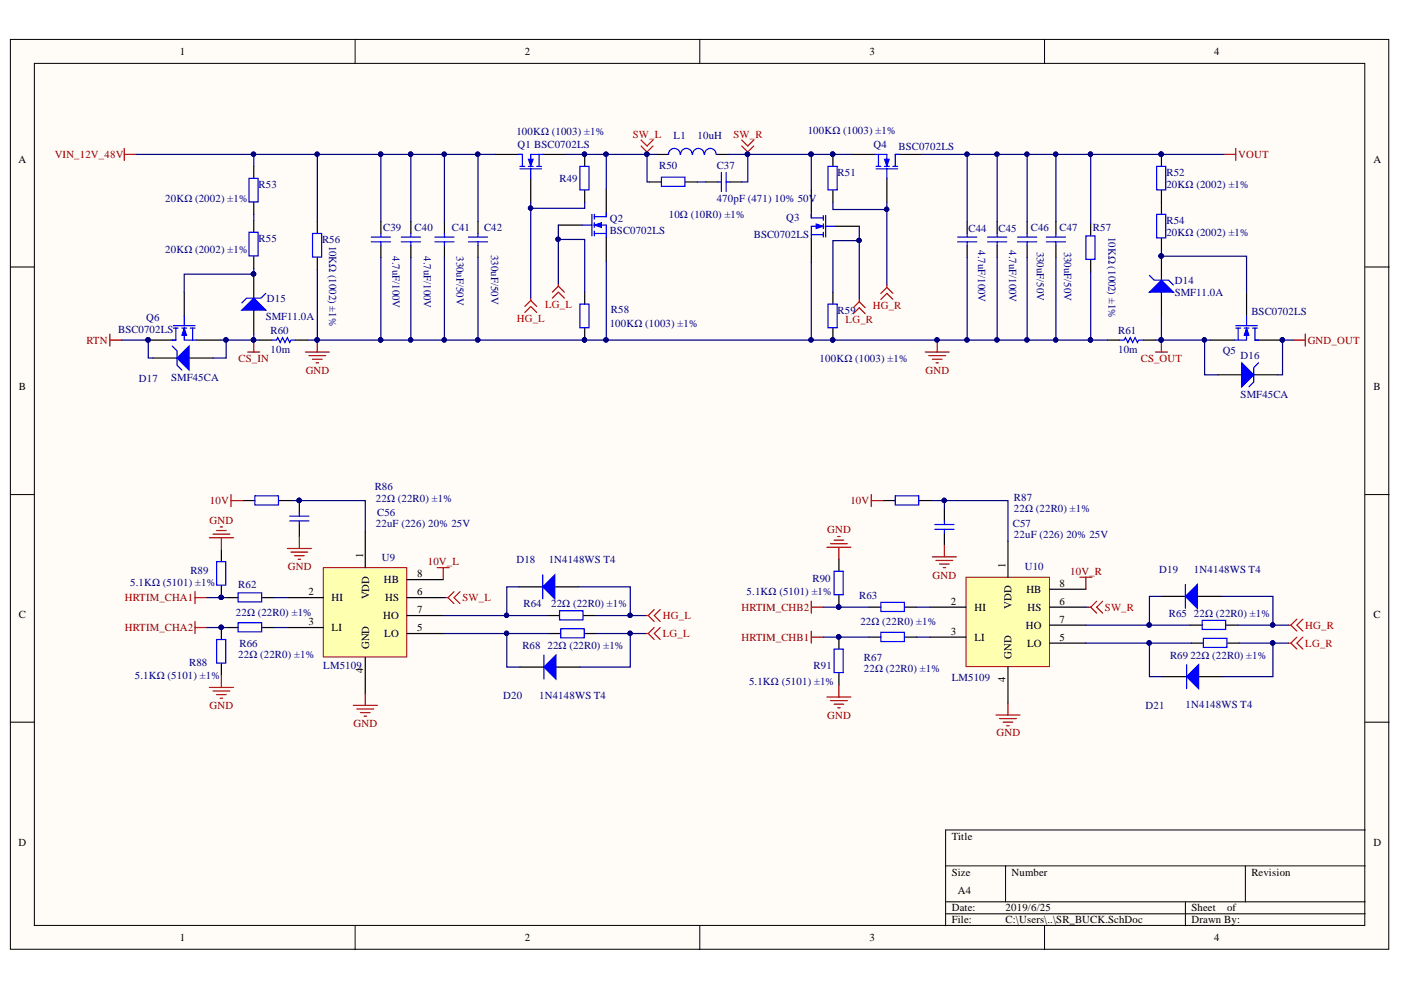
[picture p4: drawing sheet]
<svg xmlns="http://www.w3.org/2000/svg" width="297mm" height="210mm" viewBox="0 0 297 210" stroke-linecap="round" stroke-linejoin="round" font-family="sans-serif">
<defs><g id="words">
<g font-size="2.3">
<text x="38.2" y="11.7">1</text>
<text x="111.3" y="11.7">2</text>
<text x="184.4" y="11.7">3</text>
<text x="257.5" y="11.7">4</text>
<text x="3.9" y="34.5">A</text>
<text x="291.2" y="34.5">A</text>
<text x="4" y="82.8">B</text>
<text x="291.2" y="82.8">B</text>
<text x="77" y="118.4" transform="rotate(-90 77 118.4)">1</text>
<text x="81.4" y="123.7">HB</text>
<text x="88.4" y="122.4">8</text>
<text x="213.2" y="120.4" transform="rotate(-90 213.2 120.4)">1</text>
<text x="217.6" y="125.7">HB</text>
<text x="224.6" y="124.4">8</text>
<text x="4" y="131">C</text>
<text x="65.4" y="126.2">2</text>
<text x="70.3" y="127.5">HI</text>
<text x="78.3" y="127.1" transform="rotate(-90 78.3 127.1)">VDD</text>
<text x="81.2" y="131.3">HO</text>
<text x="81.6" y="127.5">HS</text>
<text x="88.4" y="126.2">6</text>
<text x="88.4" y="130">7</text>
<text x="201.6" y="128.2">2</text>
<text x="206.6" y="129.5">HI</text>
<text x="214.5" y="129.1" transform="rotate(-90 214.5 129.1)">VDD</text>
<text x="217.9" y="129.5">HS</text>
<text x="224.6" y="128.2">6</text>
<text x="291.2" y="131">C</text>
<text x="65.4" y="132.6">3</text>
<text x="70.3" y="133.8">LI</text>
<text x="78.3" y="137.6" transform="rotate(-90 78.3 137.6)">GND</text>
<text x="81.5" y="135.1">LO</text>
<text x="88.4" y="133.8">5</text>
<text x="201.6" y="134.6">3</text>
<text x="206.6" y="135.9">LI</text>
<text x="217.5" y="133.3">HO</text>
<text x="217.8" y="137.1">LO</text>
<text x="224.6" y="135.9">5</text>
<text x="224.6" y="132.1">7</text>
<text x="77" y="142.6" transform="rotate(-90 77 142.6)">4</text>
<text x="214.5" y="139.7" transform="rotate(-90 214.5 139.7)">GND</text>
<text x="213.2" y="144.6" transform="rotate(-90 213.2 144.6)">4</text>
<text x="3.9" y="179.3">D</text>
<text x="201.8" y="178">Title</text>
<text x="291.2" y="179.3">D</text>
<text x="201.8" y="185.6">Size</text>
<text x="214.5" y="185.6">Number</text>
<text x="265.3" y="185.6">Revision</text>
<text x="203.1" y="189.4">A4</text>
<text x="201.8" y="193.3">Date:</text>
<text x="201.8" y="195.8">File:</text>
<text x="213.2" y="193.3">2019/6/25</text>
<text x="213.2" y="195.8">C:\Users\..\SR_BUCK.SchDoc</text>
<text x="252.6" y="193.3">Sheet</text>
<text x="252.6" y="195.8">Drawn By:</text>
<text x="260.2" y="193.3">of</text>
<text x="38.2" y="199.6">1</text>
<text x="111.3" y="199.6">2</text>
<text x="184.4" y="199.6">3</text>
<text x="257.5" y="199.6">4</text>
</g>
<g font-size="2.3" fill="#000080">
<text x="109.5" y="28.7">100KΩ (1003) ±1%</text>
<text x="142.8" y="29.4">L1</text>
<text x="147.9" y="29.4">10uH</text>
<text x="171.2" y="28.4">100KΩ (1003) ±1%</text>
<text x="109.7" y="31.5">Q1 BSC0702LS</text>
<text x="139.8" y="35.8">R50</text>
<text x="152" y="35.8">C37</text>
<text x="185.2" y="31.5">Q4</text>
<text x="190.5" y="31.7">BSC0702LS</text>
<text x="54.8" y="39.8">R53</text>
<text x="118.6" y="38.6">R49</text>
<text x="177.6" y="37.3">R51</text>
<text x="247.3" y="37.3">R52</text>
<text x="247.3" y="39.8">20KΩ (2002) ±1%</text>
<text x="35" y="42.9">20KΩ (2002) ±1%</text>
<text x="129.3" y="47">Q2</text>
<text x="141.8" y="46.2">10Ω (10R0) ±1%</text>
<text x="152" y="42.9">470pF (471) 10% 50V</text>
<text x="166.7" y="46.8">Q3</text>
<text x="247.3" y="47.5">R54</text>
<text x="35" y="53.6">20KΩ (2002) ±1%</text>
<text x="54.8" y="51.3">R55</text>
<text x="68.3" y="51.6">R56</text>
<text x="69.8" y="52.1" transform="rotate(90 69.8 52.1)">10KΩ (1002) ±1%</text>
<text x="81.2" y="49">C39</text>
<text x="87.9" y="49">C40</text>
<text x="95.8" y="49">C41</text>
<text x="102.6" y="49">C42</text>
<text x="129.3" y="49.5">BSC0702LS</text>
<text x="159.8" y="50.6">BSC0702LS</text>
<text x="205.3" y="49.3">C44</text>
<text x="207.4" y="53.1" transform="rotate(90 207.4 53.1)">4.7uF/100V</text>
<text x="211.7" y="49.3">C45</text>
<text x="214" y="53.1" transform="rotate(90 214 53.1)">4.7uF/100V</text>
<text x="218.5" y="49">C46</text>
<text x="219.8" y="53.4" transform="rotate(90 219.8 53.4)">330uF/50V</text>
<text x="224.6" y="49">C47</text>
<text x="225.6" y="53.4" transform="rotate(90 225.6 53.4)">330uF/50V</text>
<text x="231.7" y="49">R57</text>
<text x="235" y="50.2" transform="rotate(90 235 50.2)">10KΩ (1002) ±1%</text>
<text x="247.3" y="50.1">20KΩ (2002) ±1%</text>
<text x="83.3" y="54.4" transform="rotate(90 83.3 54.4)">4.7uF/100V</text>
<text x="89.9" y="54.4" transform="rotate(90 89.9 54.4)">4.7uF/100V</text>
<text x="96.8" y="54.4" transform="rotate(90 96.8 54.4)">330uF/50V</text>
<text x="104.1" y="54.1" transform="rotate(90 104.1 54.1)">330uF/50V</text>
<text x="56.6" y="64">D15</text>
<text x="249.1" y="60.2">D14</text>
<text x="249.1" y="62.7">SMF11.0A</text>
<text x="25" y="70.6">BSC0702LS</text>
<text x="31" y="68.1">Q6</text>
<text x="56.3" y="67.8">SMF11.0A</text>
<text x="57.4" y="70.8">R60</text>
<text x="129.3" y="69.3">100KΩ (1003) ±1%</text>
<text x="129.5" y="66.3">R58</text>
<text x="177.6" y="66.5">R59</text>
<text x="237.1" y="70.8">R61</text>
<text x="265.3" y="66.8">BSC0702LS</text>
<text x="57.4" y="74.9">10m</text>
<text x="173.8" y="76.7">100KΩ (1003) ±1%</text>
<text x="237.1" y="74.9">10m</text>
<text x="259.2" y="75.2">Q5</text>
<text x="263" y="76.2">D16</text>
<text x="29.4" y="81">D17</text>
<text x="36.3" y="80.7">SMF45CA</text>
<text x="263" y="84.3">SMF45CA</text>
<text x="79.4" y="103.9">R86</text>
<text x="79.7" y="106.4">22Ω (22R0) ±1%</text>
<text x="215" y="106.2">R87</text>
<text x="79.7" y="111.8">22uF (226) 20% 25V</text>
<text x="80" y="109.5">C56</text>
<text x="214.7" y="111.8">C57</text>
<text x="215" y="108.5">22Ω (22R0) ±1%</text>
<text x="81" y="118.9">U9</text>
<text x="109.5" y="119.4">D18</text>
<text x="116.3" y="119.4">1N4148WS T4</text>
<text x="215" y="114">22uF (226) 20% 25V</text>
<text x="27.6" y="124.2">5.1KΩ (5101) ±1%</text>
<text x="40.4" y="121.7">R89</text>
<text x="50.5" y="124.7">R62</text>
<text x="172.3" y="123.4">R90</text>
<text x="217.3" y="120.9">U10</text>
<text x="245.8" y="121.4">D19</text>
<text x="253.1" y="121.4">1N4148WS T4</text>
<text x="50" y="130.5">22Ω (22R0) ±1%</text>
<text x="111" y="128.8">R64</text>
<text x="116.8" y="128.8">22Ω (22R0) ±1%</text>
<text x="158.3" y="126.2">5.1KΩ (5101) ±1%</text>
<text x="182.2" y="127">R63</text>
<text x="247.8" y="130.8">R65</text>
<text x="253.1" y="130.8">22Ω (22R0) ±1%</text>
<text x="50.8" y="137.1">R66</text>
<text x="110.7" y="137.6">R68</text>
<text x="116.1" y="137.6">22Ω (22R0) ±1%</text>
<text x="182.4" y="132.6">22Ω (22R0) ±1%</text>
<text x="28.6" y="144">5.1KΩ (5101) ±1%</text>
<text x="40.1" y="141.2">R88</text>
<text x="50.5" y="139.4">22Ω (22R0) ±1%</text>
<text x="68.5" y="141.9">LM5109</text>
<text x="172.5" y="141.9">R91</text>
<text x="183.2" y="140.2">R67</text>
<text x="183.2" y="142.4">22Ω (22R0) ±1%</text>
<text x="248.1" y="139.7">R69</text>
<text x="252.4" y="139.7">22Ω (22R0) ±1%</text>
<text x="106.7" y="148.3">D20</text>
<text x="114.3" y="148.3">1N4148WS T4</text>
<text x="158.8" y="145.2">5.1KΩ (5101) ±1%</text>
<text x="201.8" y="144.5">LM5109</text>
<text x="242.9" y="150.3">D21</text>
<text x="251.4" y="150.1">1N4148WS T4</text>
</g>
<g font-size="2.3" fill="#f00">
<text x="134.2" y="29.2">SW_L</text>
<text x="155.5" y="29.2">SW_R</text>
<text x="115.6" y="65.3">LG_L</text>
<text x="185" y="65.5">HG_R</text>
<text x="109.6" y="68.3">HG_L</text>
<text x="179.3" y="68.6">LG_R</text>
<text x="98.1" y="127.5">SW_L</text>
<text x="140.5" y="131.3">HG_L</text>
<text x="234.3" y="129.5">SW_R</text>
<text x="140.5" y="135.1">LG_L</text>
<text x="276.7" y="137.1">LG_R</text>
<text x="276.7" y="133.3">HG_R</text>
</g>
<g font-size="2.3" fill="#800000">
<text x="11.6" y="33.5">VIN_12V_48V</text>
<text x="262.5" y="33.5">VOUT</text>
<text x="18.4" y="72.9">RTN</text>
<text x="50.6" y="76.7">CS_IN</text>
<text x="241.9" y="76.7">CS_OUT</text>
<text x="277.3" y="72.9">GND_OUT</text>
<text x="64.8" y="79.2">GND</text>
<text x="196.2" y="79.2">GND</text>
<text x="44.5" y="106.9">10V</text>
<text x="180.3" y="106.9">10V</text>
<text x="44.4" y="111">GND</text>
<text x="175.4" y="113">GND</text>
<text x="90.7" y="119.9">10V_L</text>
<text x="61" y="120.9">GND</text>
<text x="197.7" y="122.7">GND</text>
<text x="226.9" y="121.9">10V_R</text>
<text x="26.5" y="127.5">HRTIM_CHA1</text>
<text x="157.2" y="129.5">HRTIM_CHB2</text>
<text x="26.5" y="133.8">HRTIM_CHA2</text>
<text x="157.2" y="135.9">HRTIM_CHB1</text>
<text x="44.4" y="150.3">GND</text>
<text x="75" y="154.1">GND</text>
<text x="175.4" y="152.3">GND</text>
<text x="211.3" y="156.1">GND</text>
</g>
</g></defs>
<g fill="#fffcf8" stroke="#000" stroke-width=".21">
<path d="M2.2 8.4h292.2v192.9h-292.2z"/>
<path d="M7.3 13.4h282.1v182.8h-282.1z"/>
</g>
<g fill="none" stroke="#000" stroke-width=".21">
<path d="M75.3 8.4v5M148.4 8.4v5M221.5 8.4v5M2.2 56.6h5.1M289.5 56.6h5M2.2 104.9h5.1M289.5 104.9h5M2.2 153.1h5.1M289.5 153.1h5M289.5 176h-89v20.3M75.3 196.3v5.1M148.4 196.3v5.1"/>
<path d="M200.5 183.6h89M200.5 191.2h89M200.5 193.8h89M213.2 183.6v7.6M221.5 196.3v5.1M251.3 191.2v5.1M264 183.6v7.6"/>
</g>
<g fill="none" stroke="#000" stroke-width=".25">
<path d="M139.2 32.7h2.6M151.9 32.7h2.6M80.8 47v2.5M80.8 52v2.6M87.1 47v2.5M87.1 52v2.6M94.2 47v2.5M94.2 52v2.6M205.1 47v2.5M205.1 52v2.6M211.4 47v2.5M211.4 52v2.6"/>
<path d="M31.4 72.1h5.1M39.1 61.9v5.1M41.6 72.1h5.1M55.1 72.1h2.5M62.7 72.1h2.5M234.8 72.1h2.5M242.4 72.1h2.6"/>
</g>
<g fill="none" stroke="#00f" stroke-width=".25">
<path d="M144.2 32.7a1.23 1.23 0 0 0-1.2-1.2 1.23 1.23 0 0 0-1.3 1.2M146.7 32.7a1.22 1.22 0 0 0-1.2-1.2 1.22 1.22 0 0 0-1.2 1.2M149.3 32.7a1.22 1.22 0 0 0-1.2-1.2 1.22 1.22 0 0 0-1.3 1.2M151.8 32.7a1.22 1.22 0 0 0-1.2-1.2 1.22 1.22 0 0 0-1.2 1.2M78.7 51.3h4.1M78.7 50.3h4.1M80.8 49.5v.8M80.8 51.3v.7M85.1 51.3h4M85.1 50.3h4M87.1 49.5v.8M87.1 51.3v.7"/>
<path d="M92.2 51.3h4.1M92.2 50.3h4.1M94.2 49.5v.8M94.2 51.3v.7M203 51.3h4.1M203 50.3h4.1M205.1 49.5v.8M205.1 51.3v.7M209.4 51.3h4.1M209.4 50.3h4.1M211.4 49.5v.8M211.4 51.3v.7"/>
<path d="M36.8 69.1h4.5M36.8 69.6h1M37.3 69.6v2.5M38.6 69.6h1M39.1 67v2.1M39.1 69.6v2.5h2.5M40.3 69.6h1M40.8 69.6v2.5M57.6 72.1h1l.3-.5 .5 1 .5-1 .5 1 .5-1 .5 1 .3-.5h1M237.3 72.1h1.1l.2-.5 .5 1 .5-1 .5 1 .6-1 .5 1 .2-.5h1"/>
</g>
<path d="M111.3 66.3l1.2-1.3 1.3 1.3M112.5 63.7l-1.2 1.3M112.5 63.7l1.3 1.3M112.5 63.2v.5M117.1 63.2l1.3-1.3 1.2 1.3M118.4 60.7l-1.3 1.2M118.4 60.7l1.2 1.2M118.4 60.2v.5" fill="none" stroke="#f00" stroke-width=".25"/>
<path d="M23.3 70.8v2.6M23.3 72.1h2.5" fill="none" stroke="#800000" stroke-width=".25"/>
<circle cx="31.4" cy="72.1" r=".46" fill="#000080" stroke="#000080" stroke-width=".21"/>
<path d="M39.1 69.6l.5 1.5h-1z" fill="#00f"/>
<path d="M39.1 69.6l.5 1.5h-1z" fill="none" stroke="#00f" stroke-width=".21"/>
<path d="M36.5 72.1h.8" fill="none" stroke="#00f" stroke-width=".25"/>
<circle cx="31.4" cy="72.1" r=".46" fill="#000080" stroke="#000080" stroke-width=".21"/>
<path d="M32.5 75.9h5M40.1 75.9h5.1" fill="none" stroke="#000" stroke-width=".25"/>
<path d="M37.5 75.9l2.6-2.5v5.1z" fill="#00f"/>
<path d="M36.5 73.4l1 1v3l1.1 1.1M37.5 75.9l2.6-2.5v5.1z" fill="none" stroke="#00f" stroke-width=".25"/>
<path d="M53.8 58.1v5.1M53.8 65.8v5" fill="none" stroke="#000" stroke-width=".25"/>
<circle cx="53.7" cy="58.1" r=".46" fill="#000080" stroke="#000080" stroke-width=".21"/>
<path d="M51.3 65.8l2.5-2.6 2.5 2.6z" fill="#00f"/>
<g fill="none" stroke="#00f" stroke-width=".25">
<path d="M140.2 37.6h5v1.9h-5zM99.3 51.3h4.1M99.3 50.3h4.1M101.3 49.5v.8M101.3 51.3v.7M215.7 51.3h4.1M215.7 50.3h4.1M217.8 49.5v.8M217.8 51.3v.7M221.8 51.3h4.1M221.8 50.3h4.1M223.9 49.5v.8"/>
<path d="M223.9 51.3v.7M51.3 65.8l2.5-2.6 2.5 2.6zM56.3 62.2l-1 1h-3l-1 1M262 69.1h4.6M262 69.6h1M262.5 69.6v2.5M263.8 69.6h1M264.3 67v2.1M264.3 69.6v2.5h-2.5M265.6 69.6h1M266.1 69.6v2.5"/>
</g>
<g fill="#000080" stroke="#000080" stroke-width=".21">
<circle cx="53.7" cy="58.1" r=".46"/>
<circle cx="67.2" cy="72.1" r=".46"/>
<circle cx="198.7" cy="72.1" r=".46"/>
<circle cx="137.1" cy="32.7" r=".46"/>
<circle cx="158.5" cy="32.7" r=".46"/>
<circle cx="271.9" cy="72.1" r=".46"/>
</g>
<g fill="none" stroke="#f00" stroke-width=".25">
<path d="M135.9 29.7l1.3 1.3 1.3-1.3M135.9 31l1.3 1.2M137.2 32.2v.5M138.5 31l-1.3 1.2M157.3 29.7l1.2 1.3 1.3-1.3M157.3 31l1.2 1.2M158.5 32.2v.5M159.8 31l-1.3 1.2M180.9 66.5l1.3-1.3 1.3 1.3M182.2 64l-1.3 1.2M182.2 64l1.3 1.2M182.2 63.5v.5"/>
<path d="M186.8 63.5l1.2-1.3 1.3 1.3M188 60.9l-1.2 1.3M188 60.9l1.3 1.3M188 60.4v.5"/>
</g>
<path d="M64.7 74.6h5.1M65.5 75.4h3.6M66.3 76.2h2M67 76.9h.5M67.3 72.1v2.5M196.2 74.6h5M196.9 75.4h3.6M197.7 76.2h2M198.5 76.9h.5M198.7 72.1v2.5M274.2 72.1h2.6M276.8 70.8v2.6" fill="none" stroke="#800000" stroke-width=".25"/>
<path d="M137.7 38.6h2.5M145.3 38.6h2.6M101.3 47v2.5M101.3 52v2.6M217.8 47v2.5M217.8 52v2.6M223.9 47v2.5M223.9 52v2.6M256.7 72.1h5.1M264.3 61.9v5.1M266.8 72.1h5.1" fill="none" stroke="#000" stroke-width=".25"/>
<path d="M264.3 69.6l.5 1.5h-1z" fill="#00f"/>
<path d="M264.3 69.6l.5 1.5h-1z" fill="none" stroke="#00f" stroke-width=".21"/>
<path d="M266.1 72.1h.7" fill="none" stroke="#00f" stroke-width=".25"/>
<circle cx="271.9" cy="72.1" r=".46" fill="#000080" stroke="#000080" stroke-width=".21"/>
<path d="M258.2 79.5h5.1M265.8 79.5h5.1" fill="none" stroke="#000" stroke-width=".25"/>
<path d="M263.3 76.9l2.5 2.6-2.5 2.5z" fill="#00f"/>
<path d="M263.3 76.9l2.5 2.6-2.5 2.5zM266.8 76.9l-1 1v3.1l-1 1" fill="none" stroke="#00f" stroke-width=".25"/>
<path d="M246.2 54.3v5.1M246.2 61.9v5.1" fill="none" stroke="#000" stroke-width=".25"/>
<circle cx="246.2" cy="54.3" r=".46" fill="#000080" stroke="#000080" stroke-width=".21"/>
<path d="M243.7 61.9l2.5-2.5 2.6 2.5z" fill="#00f"/>
<path d="M243.7 58.4l1 1h3.1l1 1M243.7 61.9l2.5-2.5 2.6 2.5z" fill="none" stroke="#00f" stroke-width=".25"/>
<circle cx="246.2" cy="54.3" r=".46" fill="#000080" stroke="#000080" stroke-width=".21"/>
<path d="M68.5 120.4h17.7v18.9h-17.7z" fill="#ffffb0" stroke="#800000" stroke-width=".21"/>
<path d="M77.4 112.7v7.7M60.9 126.7h7.6M60.9 133.1h7.6M77.4 139.4v7.6M86.3 126.7h7.7M86.3 134.3h7.7M86.3 130.5h7.7M86.3 122.9h7.7M110 124.4h5.1M117.6 124.4h5.1" fill="none" stroke="#000" stroke-width=".25"/>
<path d="M94.5 126.7h.5M95 126.7l1.3 1.3M96.3 125.4l-1.3 1.3M97.5 125.4l-1.2 1.3 1.2 1.3M136.9 134.3h.5M136.9 130.5h.5M137.4 134.3l1.3 1.3M137.4 130.5l1.3 1.3M138.7 133.1l-1.3 1.2M138.7 129.2l-1.3 1.3M140 133.1l-1.3 1.2 1.3 1.3M140 129.2l-1.3 1.3 1.3 1.3" fill="none" stroke="#f00" stroke-width=".25"/>
<path d="M115.1 124.4l2.5-2.5v5.1z" fill="#00f"/>
<path d="M115.1 124.4l2.5-2.5v5.1zM115.1 121.9v5.1M118.6 129.5h5v1.9h-5z" fill="none" stroke="#00f" stroke-width=".25"/>
<path d="M116.1 130.5h2.5M123.7 130.5h2.6M110.2 141.4h5.1M117.9 141.4h5.1" fill="none" stroke="#000" stroke-width=".25"/>
<path d="M115.3 141.4l2.6-2.5v5.1z" fill="#00f"/>
<path d="M115.3 138.9v5.1M118.9 133.3h5v1.9h-5zM115.3 141.4l2.6-2.5v5.1z" fill="none" stroke="#00f" stroke-width=".25"/>
<path d="M116.3 134.3h2.6M124 134.3h2.5" fill="none" stroke="#000" stroke-width=".25"/>
<path d="M92.7 120.4h2.5M94 120.4v2.5M74.9 149.6h5.1M75.7 150.3h3.5M76.4 151.1h2.1M77.2 151.8h.5M77.4 147v2.6" fill="none" stroke="#800000" stroke-width=".25"/>
<path d="M204.8 122.4h17.7v18.9h-17.7z" fill="#ffffb0" stroke="#800000" stroke-width=".21"/>
<path d="M213.7 114.8v7.6M197.2 128.7h7.6M197.2 135.1h7.6M222.6 128.7h7.6M222.6 136.4h7.6M222.6 132.5h7.6M222.6 124.9h7.6M246.2 126.5h5.1M253.9 126.5h5.1M213.7 141.4v7.7" fill="none" stroke="#000" stroke-width=".25"/>
<path d="M251.3 126.5l2.6-2.6v5.1z" fill="#00f"/>
<path d="M251.3 126.5l2.6-2.6v5.1zM251.3 123.9v5.1M254.9 131.5h5v2h-5z" fill="none" stroke="#00f" stroke-width=".25"/>
<path d="M252.3 132.5h2.6M260 132.5h2.5M246.5 143.5h5.1M254.1 143.5h5.1" fill="none" stroke="#000" stroke-width=".25"/>
<path d="M251.6 143.5l2.5-2.6v5.1z" fill="#00f"/>
<g fill="none" stroke="#00f" stroke-width=".25">
<path d="M52.8 37.8h1.9v5h-1.9zM110.2 35.8h4.6M110.2 35.3h1.1M110.7 32.7v2.6M112 35.3h1M112.5 35.8v2M113.8 35.3h1M114.3 32.7v2.6M115.1 32.7h-2.6v2.6M123 35.3h1.9v5h-1.9zM175.5 35.3h2v5h-2zM245.2 35.3h2v5h-2z"/>
<path d="M52.8 49.2h1.9v5.1h-1.9zM66.3 49.5h1.9v5h-1.9zM230.2 50h2v5h-2zM245.2 45.4h2v5h-2zM123 64.5h1.9v5h-1.9zM175.5 64.5h2v5h-2zM50.5 125.7h5v1.9h-5zM50.5 132h5v2h-5zM186.8 127.7h4.9v2h-4.9zM186.8 134.1h4.9v1.9h-4.9zM255.1 135.3h5v2h-5zM251.6 143.5l2.5-2.6v5.1z"/>
<path d="M251.6 140.9v5.1"/>
</g>
<g fill="none" stroke="#000" stroke-width=".25">
<path d="M53.8 35.3v2.5M104.9 32.7h5.1M112.5 37.8v5.1M115.1 32.7h5.1M124 32.7v2.6M176.6 32.7v2.6M246.2 32.7v2.6M53.8 42.9v2.5M53.8 46.7v2.5M53.8 54.3v2.6M67.3 47v2.5M67.3 54.6v2.5"/>
<path d="M124 40.4v2.5M176.6 40.4v2.5M231.2 47.5v2.5M231.2 55.1v2.5M246.2 40.4v5M246.2 50.5v2.6M124 61.9v2.6M124 69.6v2.5M176.6 61.9v2.6M176.6 69.6v2.5M48 126.7h2.5M48 133.1h2.5"/>
<path d="M55.6 126.7h2.5M55.6 133.1h2.5M184.2 128.7h2.6M184.2 135.1h2.6M191.8 128.7h2.6M191.8 135.1h2.6M252.6 136.4h2.5M260.2 136.4h2.6"/>
</g>
<g fill="none" stroke="#800000" stroke-width=".25">
<path d="M26.4 32.7h2.5M26.4 31.5v2.5M259.5 32.7h2.5M262 31.5v2.5M52.5 74.6h2.6M53.8 72.1v2.5M245 74.6h2.5M246.2 72.1v2.5M41.3 125.4v2.6M41.3 131.8v2.5M41.3 126.7h2.6M41.3 133.1h2.6"/>
<path d="M229 122.4h2.5M230.2 122.4v2.5M211.2 151.6h5M211.9 152.4h3.6M212.7 153.1h2M213.5 153.9h.5M213.7 149.1v2.5"/>
</g>
<g fill="#000080" stroke="#000080" stroke-width=".21">
<circle cx="53.7" cy="72.1" r=".47"/>
<circle cx="246.2" cy="72.1" r=".47"/>
<circle cx="123.9" cy="32.7" r=".46"/>
<circle cx="123.9" cy="72.1" r=".46"/>
<circle cx="176.5" cy="32.7" r=".46"/>
<circle cx="176.5" cy="72.1" r=".46"/>
<circle cx="246.2" cy="32.7" r=".46"/>
</g>
<path d="M112 33.8h1l-.5 1.5z" fill="#00f"/>
<path d="M112 33.8h1l-.5 1.5z" fill="none" stroke="#00f" stroke-width=".21"/>
<path d="M110 32.7h.7M123.5 47.7h2M125.5 45.4v4.6M126 45.9h2.5M126 47.7h2.5v2.6M126 49.5h2.5M126 45.4v1.1M126 47.2v1M126 49v1" fill="none" stroke="#00f" stroke-width=".25"/>
<path d="M118.4 47.7h5.1M128.5 40.1v5.1M128.5 50.3v5" fill="none" stroke="#000" stroke-width=".25"/>
<path d="M126 47.7l1.5-.5v1z" fill="#00f"/>
<path d="M126 47.7l1.5-.5v1z" fill="none" stroke="#00f" stroke-width=".21"/>
<path d="M128.5 45.2v.7M172 46.2h2.6M172 49.8h2.6M174.6 48h-2.6v2.5M174.6 45.7v1M174.6 47.5v1M174.6 49.2v1.1M175.1 48h2M175.1 45.7v4.6" fill="none" stroke="#00f" stroke-width=".25"/>
<path d="M172 40.4v5M172 50.5v5.1M177.1 48h5.1" fill="none" stroke="#000" stroke-width=".25"/>
<path d="M173 47.5l1.6 .5-1.6 .5z" fill="#00f"/>
<path d="M173 47.5l1.6 .5-1.6 .5z" fill="none" stroke="#00f" stroke-width=".21"/>
<path d="M185.5 32.7h2.5v2.6M185.7 35.8h4.6M185.7 35.3h1.1M186.3 32.7v2.6M187.5 35.3h1M188 35.8v2M189.3 35.3h1M189.8 32.7v2.6M172 45.4v.8" fill="none" stroke="#00f" stroke-width=".25"/>
<path d="M180.4 32.7h5.1M188 37.8v5.1M190.6 32.7h5.1" fill="none" stroke="#000" stroke-width=".25"/>
<path d="M187.5 33.8h1l-.5 1.5z" fill="#00f"/>
<path d="M187.5 33.8h1l-.5 1.5z" fill="none" stroke="#00f" stroke-width=".21"/>
<g fill="none" stroke="#00f" stroke-width=".25">
<path d="M152.2 38.6h.7M152.9 36.5v4.1M154 36.5v4.1M154 38.6h.7M189.8 32.7h.8M45.9 119.1h2v5h-2zM54 105.1h5v2h-5zM61.4 109.4h4.1M61.4 110.5h4.1M63.5 108.7v.7M63.5 110.5v.7M189.8 105.1h5v2h-5z"/>
<path d="M198.2 111.2h4.1M198.2 112.2h4.1M200.2 110.5v.7M200.2 112.2v.8M45.9 135.6h2v5h-2zM176.8 121.1h2v5h-2zM176.8 137.6h2v5h-2z"/>
</g>
<g fill="none" stroke="#000" stroke-width=".25">
<path d="M149.6 38.6h2.6M154.7 38.6h2.6M46.9 116.5v2.6M51.5 106.1h2.6M59.1 106.1h2.6M63.5 106.1v2.6M63.5 111.2v2.6M177.9 118.6v2.5M187.3 106.1h2.5M194.9 106.1h2.5M200.2 107.9v2.6M200.2 113v2.5"/>
<path d="M46.9 124.2v2.5M46.9 133.1v2.5M177.9 126.2v2.5M177.9 135.1v2.5M46.9 140.7v2.5M177.9 142.7v2.5"/>
</g>
<path d="M230.7 128.7h.5M231.2 128.7l1.3 1.3M232.5 127.5l-1.3 1.2M233.8 127.5l-1.3 1.2 1.3 1.3M273.2 136.4h.5M273.2 132.5h.5M273.7 136.4l1.3 1.2M273.7 132.5l1.3 1.3M275 135.1l-1.3 1.3M275 131.3l-1.3 1.2M276.2 135.1l-1.2 1.3 1.2 1.2M276.2 131.3l-1.2 1.2 1.2 1.3" fill="none" stroke="#f00" stroke-width=".25"/>
<g fill="#000080" stroke="#000080" stroke-width=".21">
<circle cx="63.4" cy="106.1" r=".46"/>
<circle cx="46.9" cy="133" r=".46"/>
<circle cx="46.9" cy="126.7" r=".46"/>
<circle cx="112.5" cy="44.1" r=".46"/>
<circle cx="53.7" cy="72.1" r=".47"/>
<circle cx="31.4" cy="72.1" r=".46"/>
<circle cx="182.1" cy="51" r=".46"/>
<circle cx="188" cy="44.4" r=".46"/>
<circle cx="137.1" cy="32.7" r=".46"/>
<circle cx="128.5" cy="32.7" r=".46"/>
<circle cx="123.9" cy="32.7" r=".46"/>
<circle cx="271.9" cy="72.1" r=".46"/>
<circle cx="87.1" cy="72.1" r=".46"/>
<circle cx="87.1" cy="32.7" r=".46"/>
<circle cx="80.7" cy="72.1" r=".46"/>
<circle cx="80.7" cy="32.7" r=".46"/>
<circle cx="67.2" cy="72.1" r=".46"/>
<circle cx="67.2" cy="32.7" r=".46"/>
<circle cx="205" cy="72.1" r=".46"/>
<circle cx="205" cy="32.7" r=".46"/>
<circle cx="211.4" cy="72.1" r=".46"/>
<circle cx="211.4" cy="32.7" r=".46"/>
<circle cx="231.2" cy="72.1" r=".46"/>
<circle cx="231.2" cy="32.7" r=".46"/>
<circle cx="246.2" cy="72.1" r=".47"/>
<circle cx="246.2" cy="32.7" r=".46"/>
<circle cx="107.4" cy="130.5" r=".46"/>
<circle cx="107.4" cy="134.3" r=".46"/>
<circle cx="133.6" cy="134.3" r=".46"/>
<circle cx="133.6" cy="130.5" r=".46"/>
<circle cx="158.5" cy="32.7" r=".46"/>
<circle cx="177.8" cy="128.7" r=".46"/>
<circle cx="177.8" cy="135" r=".46"/>
<circle cx="243.6" cy="132.5" r=".47"/>
<circle cx="243.6" cy="136.3" r=".47"/>
<circle cx="269.8" cy="136.3" r=".47"/>
<circle cx="269.8" cy="132.5" r=".47"/>
<circle cx="47.9" cy="72.1" r=".47"/>
<circle cx="255.3" cy="72.1" r=".46"/>
<circle cx="53.7" cy="58.1" r=".46"/>
<circle cx="53.7" cy="32.7" r=".46"/>
<circle cx="246.2" cy="54.3" r=".46"/>
<circle cx="94.2" cy="32.7" r=".46"/>
<circle cx="101.3" cy="32.7" r=".46"/>
<circle cx="94.2" cy="72.1" r=".46"/>
<circle cx="217.7" cy="32.7" r=".46"/>
<circle cx="223.8" cy="32.7" r=".46"/>
<circle cx="217.7" cy="72.1" r=".46"/>
<circle cx="101.3" cy="72.1" r=".47"/>
<circle cx="223.8" cy="72.1" r=".46"/>
<circle cx="118.3" cy="50.7" r=".46"/>
<circle cx="128.5" cy="72.1" r=".47"/>
<circle cx="172" cy="72.1" r=".47"/>
<circle cx="176.5" cy="72.1" r=".46"/>
<circle cx="198.7" cy="72.1" r=".46"/>
<circle cx="123.9" cy="72.1" r=".46"/>
<circle cx="176.5" cy="32.7" r=".46"/>
<circle cx="172" cy="32.7" r=".46"/>
<circle cx="200.2" cy="106.1" r=".46"/>
</g>
<g fill="none" stroke="#800000" stroke-width=".25">
<path d="M44.4 114h5.1M45.2 113.2h3.5M45.9 112.5h2.1M46.7 111.7h.5M46.9 114v2.5M49 104.9v2.5M49 106.1h2.5M60.9 116.3h5.1M61.7 117.1h3.5M62.4 117.8h2.1M63.2 118.6h.5M63.5 113.8v2.5"/>
<path d="M175.3 116h5.1M176.1 115.3h3.5M176.8 114.5h2.1M177.6 113.8h.5M177.9 116v2.6M184.7 106.1h2.6M184.7 104.9v2.5M197.7 118.1h5.1M198.5 118.8h3.5M199.2 119.6h2M200.2 115.5v2.6M172 127.5v2.5"/>
<path d="M172 133.8v2.6M172 128.7h2.6M172 135.1h2.6M200 120.4h.5M44.4 145.8h5.1M45.2 146.5h3.5M45.9 147.3h2.1M46.7 148h.5M46.9 143.2v2.6M175.3 147.8h5.1M176.1 148.5h3.5M176.8 149.3h2.1"/>
<path d="M177.6 150.1h.5M177.9 145.2v2.6"/>
</g>
<g fill="none" stroke="#000080" stroke-width=".25">
<path d="M28.9 32.7h51.9M53.8 32.7v2.6M67.3 32.7v14.3M80.8 32.7v14.3M80.8 32.7h6.3M87.1 32.7h17.8M87.1 32.7v14.3M94.2 32.7v14.3M101.3 32.7v14.3M120.2 32.7h19M128.5 32.7v7.4M137.2 32.7v5.9h.5"/>
<path d="M147.9 38.6h1.7M154.5 32.7h17.5M158.5 32.7v5.9h-1.2M172 32.7h8.4M172 32.7v7.7M195.7 32.7h22.1v14.3M205.1 32.7v14.3M211.4 32.7v14.3M217.8 32.7h13.4M223.9 32.7v14.3M231.2 32.7h28.3M231.2 32.7v14.8"/>
<path d="M246.2 32.7v.3M53.8 56.9v1.2h-14.7v3.8M53.8 45.4v1.3M67.3 57.1v15M80.8 54.6v17.5M87.1 54.6v17.5M94.2 54.6v17.5M101.3 54.6v17.5h-20.5M112.5 42.9v1.3h11.5v-1.3M112.5 44.2v19M118.4 47.7v3.1h5.6v11.1M118.4 50.8v9.4"/>
<path d="M128.5 55.3v16.8h95.4M172 55.6v16.5M176.6 42.9v1.5h11.4v-1.5M182.2 51h-5.6v10.9M182.2 48v15.5M188 44.4v16M205.1 54.6v17.5M211.4 54.6v17.5M217.8 54.6v17.5M223.9 54.6v17.5h7.3M231.2 57.6v14.5M246.2 53.1v1.2h18.1v7.6"/>
<path d="M25.8 72.1h5.6v3.8h1.1M46.7 72.1h1.3M53.8 70.8v1.3M55.1 72.1h-7.1v3.8h-2.8M65.2 72.1h15.6M101.3 72.1h27.2M231.2 72.1h3.6M245 72.1h10.4v7.4h2.8M246.2 67v5.1M255.4 72.1h1.3M274.2 72.1h-2.3v7.4h-1M61.7 106.1h15.7v6.6"/>
<path d="M197.4 106.1h16.3v8.7M200.2 106.1v1.8M43.9 126.7h4.1M43.9 133.1h4.1M58.1 133.1h2.8M58.1 126.7h2.8M94 130.5h22.1M94 134.3h22.3M94 126.7h.5M107.4 134.3v7.1h2.8M110 124.4h-2.6v6.1M122.7 124.4h10.9v6.1"/>
<path d="M126.3 130.5h10.6M126.5 134.3h10.4M133.6 134.3v7.1h-10.6M174.6 128.7h9.6M174.6 135.1h9.6M194.4 135.1h2.8M194.4 128.7h2.8M230.2 132.5h22.1M230.2 136.4h22.4M230.2 128.7h.5M243.7 136.4v7.1h2.8M246.2 126.5h-2.5v6"/>
<path d="M259 126.5h10.9v6M262.5 132.5h10.7M262.8 136.4h10.4M269.9 136.4v7.1h-10.7"/>
</g>
<use href="#words"/>
</svg>
